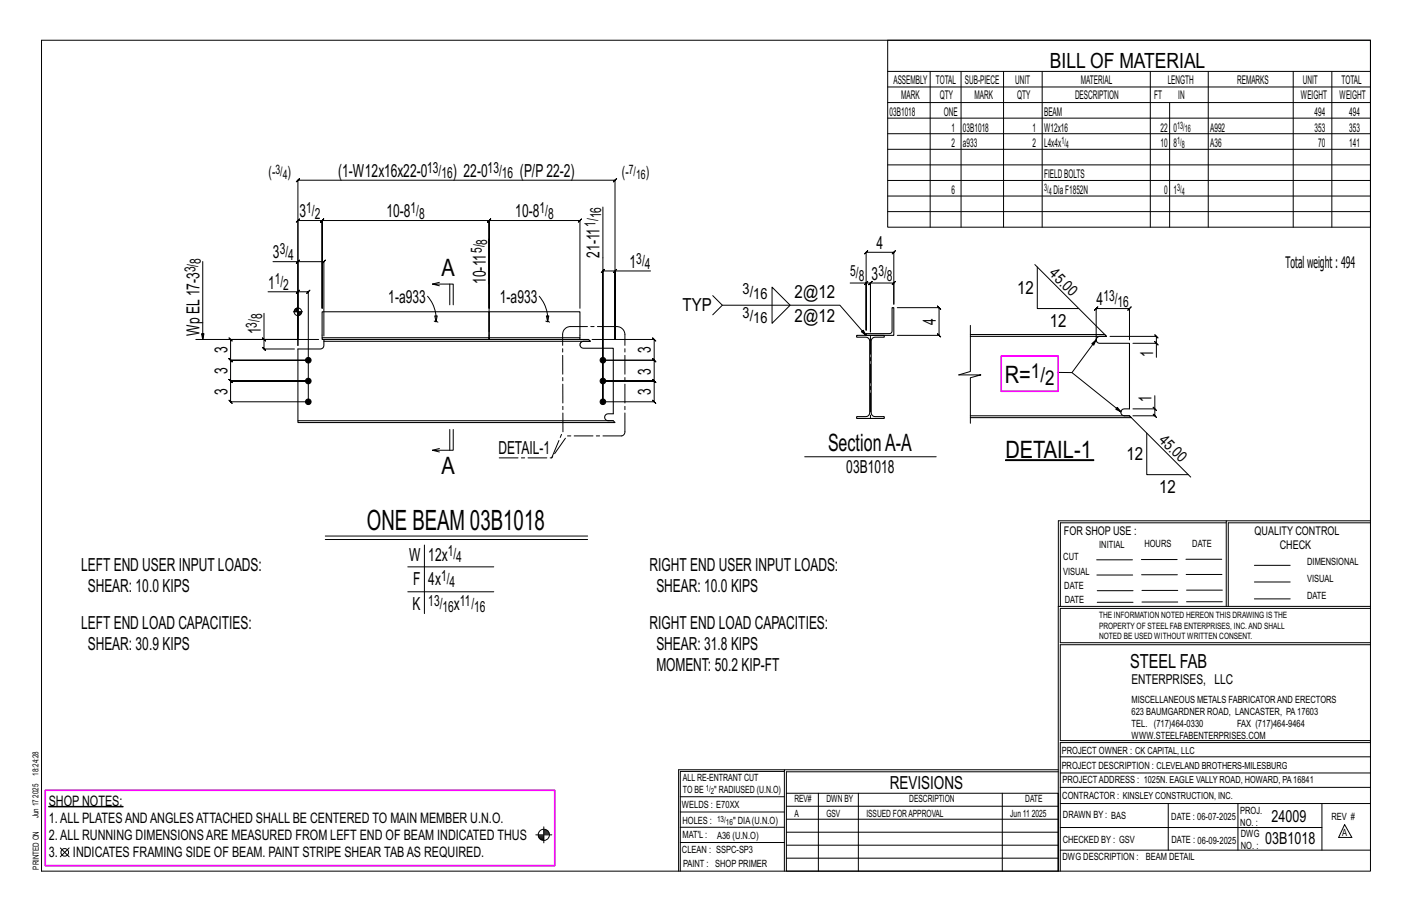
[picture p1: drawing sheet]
<svg xmlns="http://www.w3.org/2000/svg" width="432mm" height="279mm" viewBox="0 0 432 279" stroke-linecap="round" stroke-linejoin="round" font-family="sans-serif">
<defs><g id="words">
<text font-size="8.6" x="112.2" y="161.9">ONE BEAM 03B1018</text>
<g font-size="7.3">
<text x="135" y="84.4">A</text>
<text x="307.2" y="117.2">R=</text>
<text x="253.2" y="137.9">SectionA-A</text>
<text x="307.5" y="140.1">DETAIL-1</text>
<text x="135" y="144.8">A</text>
</g>
<text font-size="6.4" x="321.1" y="20.7">BILL OF MATERIAL</text>
<g font-size="6.2">
<text x="315.3" y="115.6">1/</text>
<text x="319.6" y="117.8">2</text>
</g>
<text font-size="5.9" x="345.6" y="204.1">STEEL FAB</text>
<g font-size="5.5">
<text x="103.4" y="54.1">(1-W12x16x22-0</text>
<text x="138.5" y="54.1">) 22-0</text>
<text x="159" y="54.1">(P/P22-2)</text>
<text x="91.6" y="66.4">3</text>
<text x="118.2" y="66.4">10-8</text>
<text x="157.6" y="66.4">10-8</text>
<text x="268.1" y="76.1">4</text>
<text x="83.5" y="79">3</text>
<text x="183.4" y="78.8" transform="rotate(-90 183.4 78.8)">21-11</text>
<text x="192.5" y="81.8">1</text>
<text x="82" y="88.2">1</text>
<text x="148.6" y="86.8" transform="rotate(-90 148.6 86.8)">10-11</text>
<text x="266.6" y="85.5">3</text>
<text x="311" y="89.7">12</text>
<text x="118.7" y="92.5">1-a933</text>
<text x="152.9" y="92.5">1-a933</text>
<text x="208.7" y="95.1">TYP</text>
<text x="243" y="91.1">2@12</text>
<text x="335.4" y="93.3">4</text>
<text x="243" y="98.4">2@12</text>
<text x="286.2" y="99.3" transform="rotate(-90 286.2 99.3)">4</text>
<text x="321" y="99.9">12</text>
<text x="61" y="102.7" transform="rotate(-90 61 102.7)">Wp EL17-3</text>
<text x="69.5" y="108" transform="rotate(-90 69.5 108)">3</text>
<text x="79.7" y="102.2" transform="rotate(-90 79.7 102.2)">1</text>
<text x="199.1" y="108" transform="rotate(-90 199.1 108)">3</text>
<text x="352.6" y="109.2" transform="rotate(-90 352.6 109.2)">1</text>
<text x="69.5" y="114.3" transform="rotate(-90 69.5 114.3)">3</text>
<text x="199.1" y="114.7" transform="rotate(-90 199.1 114.7)">3</text>
<text x="69.5" y="120.7" transform="rotate(-90 69.5 120.7)">3</text>
<text x="199.1" y="120.7" transform="rotate(-90 199.1 120.7)">3</text>
<text x="352.2" y="123" transform="rotate(-90 352.2 123)">1</text>
<text x="152.4" y="138.8">DETAIL-1</text>
<text x="344.5" y="140.5">12</text>
<text x="258.8" y="144.6">03B1018</text>
<text x="354.5" y="150.7">12</text>
<text x="125.1" y="171.3">W</text>
<text x="131" y="171.3">12x</text>
<text x="24.8" y="174.6">LEFT END USER INPUT LOADS:</text>
<text x="126.3" y="179">F</text>
<text x="131" y="179">4x</text>
<text x="198.7" y="174.6">RIGHT END USER INPUT LOADS:</text>
<text x="26.9" y="181.1">SHEAR: 10.0 KIPS</text>
<text x="200.7" y="181.1">SHEAR: 10.0 KIPS</text>
<text x="126.1" y="186.6">K</text>
<text x="138.8" y="186.6">x</text>
<text x="24.8" y="192.2">LEFT END LOAD CAPACITIES:</text>
<text x="198.7" y="192.2">RIGHT END LOAD CAPACITIES:</text>
<text x="26.9" y="198.7">SHEAR: 30.9 KIPS</text>
<text x="200.7" y="198.7">SHEAR: 31.8 KIPS</text>
<text x="200.7" y="205.3">MOMENT: 50.2 KIP-FT</text>
<text x="272.2" y="241.1">REVISIONS</text>
</g>
<g font-size="5.1">
<text x="388.9" y="251.3">24009</text>
<text x="386.9" y="258.1">03B1018</text>
</g>
<text font-size="4.9" x="393.1" y="81.9">Totalweight : 494</text>
<g font-size="4.7">
<text x="130.6" y="52.9">13/</text>
<text x="149.1" y="52.9">13/</text>
<text x="82.2" y="54.2">(-</text>
<text x="87.9" y="54.2">)</text>
<text x="135" y="54.5">16</text>
<text x="153.5" y="54.5">16</text>
<text x="190.2" y="54.2">(-</text>
<text x="197.5" y="54.2">)</text>
<text x="93.7" y="65.2">1/</text>
<text x="125.5" y="65.2">1/</text>
<text x="165" y="65.2">1/</text>
<text x="96.3" y="66.8">2</text>
<text x="128.2" y="66.8">8</text>
<text x="167.6" y="66.8">8</text>
<text x="182.1" y="69.4" transform="rotate(-90 182.1 69.4)">1/</text>
<text x="183.8" y="66.8" transform="rotate(-90 183.8 66.8)">16</text>
<text x="85.5" y="77.8">3/</text>
<text x="147.3" y="77.4" transform="rotate(-90 147.3 77.4)">5/</text>
<text x="149" y="74.8" transform="rotate(-90 149 74.8)">8</text>
<text x="59.8" y="83.2" transform="rotate(-90 59.8 83.2)">3/</text>
<text x="61.4" y="80.6" transform="rotate(-90 61.4 80.6)">8</text>
<text x="88.1" y="79.4">4</text>
<text x="194.6" y="80.6">3/</text>
<text x="197.2" y="82.3">4</text>
<text x="320.7" y="83.9" transform="rotate(45 320.7 83.9)">45.0</text>
<text x="84" y="87">1/</text>
<text x="86.6" y="88.6">2</text>
<text x="227.1" y="89.8">3/</text>
<text x="260" y="84.3">5/</text>
<text x="262.6" y="85.9">8</text>
<text x="268.6" y="84.3">3/</text>
<text x="271.2" y="85.9">8</text>
<text x="230.4" y="91.5">16</text>
<text x="337.4" y="92.1">13/</text>
<text x="341.8" y="93.7">16</text>
<text x="78.5" y="100.1" transform="rotate(-90 78.5 100.1)">3/</text>
<text x="80.2" y="97.5" transform="rotate(-90 80.2 97.5)">8</text>
<text x="227.1" y="97.1">3/</text>
<text x="230.4" y="98.8">16</text>
<text x="354.2" y="134.7" transform="rotate(45 354.2 134.7)">45.0</text>
<text x="136.9" y="170.1">1/</text>
<text x="139.5" y="171.8">4</text>
<text x="134.9" y="177.7">1/</text>
<text x="137.5" y="179.4">4</text>
<text x="131" y="185.3">13/</text>
<text x="140.7" y="185.3">11/</text>
<text x="135.3" y="187">16</text>
<text x="145" y="187">16</text>
</g>
<g font-size="4.4">
<text x="14.9" y="251.5">1.ALL PLATESANDANGLESATTACHED SHALL BE CENTERED TO MAIN MEMBER U.N.O.</text>
<text x="14.9" y="246.3">SHOP NOTES:</text>
<text x="14.9" y="256.7">2.ALL RUNNING DIMENSIONSARE MEASURED FROM LEFT END OF BEAM INDICATED THUS</text>
<text x="14.9" y="262">3.</text>
<text x="22.3" y="262">INDICATES FRAMING SIDE OF BEAM. PAINT STRIPE SHEAR TABAS REQUIRED.</text>
</g>
<text font-size="4.2" x="346" y="209.1">ENTERPRISES, LLC</text>
<g font-size="4">
<text x="84.2" y="53.2">3/</text>
<text x="192.3" y="53.2">7/</text>
<text x="86.5" y="54.6">4</text>
<text x="194.5" y="54.6">16</text>
</g>
<g font-size="3.7">
<text x="273.2" y="25.6">ASSEMBLY</text>
<text x="286.2" y="25.6">TOTAL</text>
<text x="295.1" y="25.6">SUB-PIECE</text>
<text x="310.4" y="25.6">UNIT</text>
<text x="330.5" y="25.6">MATERIAL</text>
<text x="357.1" y="25.6">LENGTH</text>
<text x="378.3" y="25.6">REMARKS</text>
<text x="398.4" y="25.6">UNIT</text>
<text x="410.2" y="25.6">TOTAL</text>
<text x="272.1" y="35.5">03B1018</text>
<text x="275.6" y="30.4">MARK</text>
<text x="287.4" y="30.4">QTY</text>
<text x="288.6" y="35.5">ONE</text>
<text x="298" y="30.4">MARK</text>
<text x="311" y="30.4">QTY</text>
<text x="319.3" y="35.5">BEAM</text>
<text x="328.7" y="30.4">DESCRIPTION</text>
<text x="353" y="30.4">FT</text>
<text x="360.3" y="30.4">IN</text>
<text x="397.8" y="30.4">WEIGHT</text>
<text x="402" y="35.5">494</text>
<text x="409.6" y="30.4">WEIGHT</text>
<text x="412.6" y="35.5">494</text>
<text x="290.9" y="40.2">1</text>
<text x="294.5" y="40.2">03B1018</text>
<text x="315.8" y="40.2">1</text>
<text x="319.3" y="40.2">W12x16</text>
<text x="354.9" y="40.2">22</text>
<text x="358.9" y="40.2">0</text>
<text x="370.1" y="40.2">A992</text>
<text x="402" y="40.2">353</text>
<text x="412.6" y="40.2">353</text>
<text x="290.9" y="45">2</text>
<text x="294.5" y="45">a933</text>
<text x="315.8" y="45">2</text>
<text x="319.3" y="45">L4x4x</text>
<text x="354.9" y="45">10</text>
<text x="358.9" y="45">8</text>
<text x="370.1" y="45">A36</text>
<text x="403.2" y="45">70</text>
<text x="412.6" y="45">141</text>
<text x="290.9" y="59.3">6</text>
<text x="319.3" y="54.5">FIELDBOLTS</text>
<text x="322.2" y="59.3">DiaF1852N</text>
<text x="356" y="59.3">0</text>
<text x="358.9" y="59.3">1</text>
<text x="325.3" y="163.4">FOR SHOP USE :</text>
<text x="383.7" y="163.4">QUALITY CONTROL</text>
<text x="391.4" y="167.8">CHECK</text>
</g>
<g font-size="3.1">
<text x="360" y="39.4">13/</text>
<text x="362.3" y="40.5">16</text>
<text x="324.6" y="44.1">1/</text>
<text x="326" y="45.3">4</text>
<text x="360" y="44.1">1/</text>
<text x="361.4" y="45.3">8</text>
<text x="319.3" y="58.4">3/</text>
<text x="320.7" y="59.5">4</text>
<text x="360" y="58.4">3/</text>
<text x="361.4" y="59.5">4</text>
<text x="336.2" y="167.4">INITIAL</text>
<text x="350" y="167.1">HOURS</text>
<text x="364.6" y="167.2">DATE</text>
<text x="325.2" y="171.3">CUT</text>
<text x="399.8" y="172.8">DIMENSIONAL</text>
<text x="325.1" y="175.8">VISUAL</text>
<text x="399.8" y="177.9">VISUAL</text>
<text x="325.5" y="180">DATE</text>
<text x="325.7" y="184.4">DATE</text>
<text x="399.8" y="183.1">DATE</text>
<text x="346" y="215">MISCELLANEOUS METALS FABRICATORAND ERECTORS</text>
<text x="346" y="218.6">623 BAUMGARDNER ROAD, LANCASTER, PA17603</text>
<text x="346" y="225.8">WWW.STEELFABENTERPRISES.COM</text>
<text x="346" y="222.2">TEL. (717)464-0330</text>
<text x="378.3" y="222.2">FAX (717)464-9464</text>
<text x="324.7" y="230.5">PROJECT OWNER : CK CAPITAL, LLC</text>
<text x="208.8" y="238.8">ALL RE-ENTRANT CUT</text>
<text x="324.7" y="235.1">PROJECT DESCRIPTION : CLEVELAND BROTHERS-MILESBURG</text>
<text x="324.9" y="239.5">PROJECTADDRESS : 1025N. EAGLE VALLY ROAD, HOWARD, PA16841</text>
<text x="208.8" y="242.5">TO BE</text>
<text x="218.4" y="242.5">&quot; RADIUSED (U.N.O)</text>
<text x="242.9" y="245.3">REV#</text>
<text x="252.7" y="245.3">DWN BY</text>
<text x="278.1" y="245.3">DESCRIPTION</text>
<text x="313.5" y="245.3">DATE</text>
<text x="324.9" y="244.2">CONTRACTOR : KINSLEY CONSTRUCTION, INC.</text>
<text x="208.5" y="247">WELDS : E70XX</text>
<text x="208.7" y="251.7">HOLES :</text>
<text x="224.2" y="251.8">&quot; DIA(U.N.O)</text>
<text x="242.9" y="249.9">A</text>
<text x="252.7" y="249.9">GSV</text>
<text x="264.9" y="249.9">ISSUED FORAPPROVAL</text>
<text x="309" y="249.9">Jun 11</text>
<text x="315.5" y="249.9">2025</text>
<text x="325.1" y="250">DRAWN BY : BAS</text>
<text x="358.2" y="250.5">DATE : 06-07-2025</text>
<text x="379.3" y="248.9">PROJ.</text>
<text x="407.2" y="250.5">REV #</text>
<text x="208.7" y="256.3">MAT'L :</text>
<text x="219.3" y="256.4">A36 (U.N.O)</text>
<text x="325" y="257.6">CHECKED BY : GSV</text>
<text x="358.3" y="257.7">DATE : 06-09-2025</text>
<text x="379.3" y="252.5">NO. :</text>
<text x="379.5" y="255.9">DWG</text>
<text x="410.5" y="255.5">A</text>
<text x="208.6" y="260.7">CLEAN : SSPC-SP3</text>
<text x="324.9" y="262.9">DWG DESCRIPTION :</text>
<text x="350.4" y="263">BEAM DETAIL</text>
<text x="379.5" y="259.5">NO. :</text>
<text x="208.9" y="265">PAINT : SHOP PRIMER</text>
</g>
<g font-size="2.7">
<text x="336.1" y="189">THE INFORMATION NOTED HEREON THIS DRAWING IS THE</text>
<text x="336.1" y="195.4">NOTED BE USED WITHOUT WRITTEN CONSENT.</text>
<text x="336.1" y="192.2">PROPERTY OF STEEL FAB ENTERPRISES, INC.AND SHALL</text>
</g>
<g font-size="2.6">
<text x="215.9" y="241.8">1/</text>
<text x="217.4" y="242.7">2</text>
<text x="219.3" y="251.1">13/</text>
<text x="222" y="252.1">16</text>
</g>
<g font-size="2.5">
<text x="11.7" y="237.1" transform="rotate(-90 11.7 237.1)">18:24:28</text>
<text x="11.8" y="243.8" transform="rotate(-90 11.8 243.8)">2025</text>
<text x="11.8" y="250.1" transform="rotate(-90 11.8 250.1)">Jun 17</text>
<text x="11.9" y="265.8" transform="rotate(-90 11.9 265.8)">PRINTED ON</text>
</g>
</g></defs>
<g fill="#000" stroke="#000" stroke-width=".31">
<path d="M307.5 140.5h27v.3h-27zM14.9 246.5h22.7v.2h-22.7z"/>
<circle cx="94.3" cy="110.1" r=".86"/>
<circle cx="94.3" cy="116.5" r=".86"/>
<circle cx="184.4" cy="116.5" r=".86"/>
<circle cx="184.4" cy="110.1" r=".86"/>
<circle cx="94.3" cy="122.8" r=".86"/>
<circle cx="184.4" cy="122.8" r=".86"/>
</g>
<g fill="none" stroke="#000" stroke-width=".31">
<path d="M12.7 12.3h406.4v254h-406.4zM271.5 12.3h147.6v57.2h-147.6zM271.5 21.8h147.6M271.5 26.6h147.6M271.5 31.4h147.6M271.5 36.1h147.6M284.5 21.8v47.7M293.9 21.8v47.7M306.9 21.8v47.7M318.7 21.8v47.7M351.8 21.8v47.7M357.7 31.4v38.1"/>
<path d="M369.5 21.8v47.7M395.5 21.8v47.7M407.3 21.8v47.7M271.5 40.9h147.6M271.5 45.6h147.6M271.5 50.4h147.6M271.5 55.2h147.6M271.5 59.9h147.6M62 79.9v23.9l-.4-1.8h.8l-.4 1.8M83.5 80h7.6v25.6v-38.2l-.5 .5 1-1-.5 .5h7.4l-.5 .5 1-1-.5 .5v26.8v-26.8l-.5 .5 1-1-.5 .5h51.1l-.5 .5 1-1-.5 .5v26.8v-26.8l-.5 .5 1-1-.5 .5h27.7l-.5 .5 1-1-.5 .5v26.8M91.1 80h7.9l-.5 .5 1-1-.5 .5v22.7M91.6 79.5l-1 1z"/>
<path d="M184.4 63.3v59.5v-40l-.5 .5 1-1-.5 .5h3.7M271.5 64.7h147.6M80.7 95.8v8h16.7M82 89.2h9.1v14.6h-31.2M89.7 95.3h2.8M90 94.8v.5M90.3 94.5v.8M90.5 94.3v1M90.7 94.2v1.1M90.9 94.2v1.1M91.1 93.9v8.8M91.3 95.3v1.1"/>
<path d="M91.5 95.3v1.1M91.6 88.7l-1 1zM91.7 95.3v1M92 95.3v.8M92.2 95.3v.5M130.8 90.6a10.7 10.7 0 0 1 2.5 7.7M132.8 98.1l.5 .2M133 96.6h.7l-.4 1.7zM133.3 98.3l.6 .2M134.4 87.4l-2.1-.6h6.3v6.4M134.4 86.3l-2.1 .5M137.5 86.8v6.4"/>
<path d="M149.6 86.8v-13.8v28.4M164.9 90.6a10.7 10.7 0 0 1 2.6 7.7M166.9 98.1l.6 .2M167.1 96.6h.7l-.3 1.7zM167.5 98.3l.5 .2M188.1 82.8l.5-.5-1 1zM198.9 82.8h-10.8v21v-48.7l.5-.5-1 1 .5-.5h-97l.5-.5-1 1 .5-.5v48.7h-20.6l-.5-.5 1 1-.5-.5v6.3l-.5-.5 1 1-.5-.5h23.8h-23.8l-.5-.5 1 1-.5-.5v6.4l-.5-.5 1 1-.5-.5h23.8h-23.8l-.5-.5 1 1-.5-.5v6.3l-.5-.5 1 1-.5-.5h23.8v-33.6l.5-.5-1 1 .5-.5h-3.2M218 90.4l2.9 2.9h35.9l8.1 9.2-1.5-1.1 .6-.4 .9 1.5M220.9 93.3l-2.9 2.9M236.1 87.8l5.5 5.5-5.5 5.5zM260 86.5h4.9v14.4v-23.8l-.5 .5 1-1-.5 .5h8.4l-.5 .5 1-1-.5 .5v15.9v-6.5l.5-.5-1 1 .5-.5h-7.1l.5-.5-1 1 .5-.5v15v-15l.5-.5-1 1 .5-.5h-1.3M265.4 86l-1 1z"/>
<path d="M274.4 94.1h12.8l-.5-.5 1 1-.5-.5v8.4l-.5-.5 1 1-.5-.5h-12.8M296.7 99.5v14.1l-3.5 1h6.8l-3.3 .9v13.9M316.5 80.9l21.4 21.4M317.2 81.6v12.7h12.7M80.2 103.3l1 1zM80.7 103.8v2.9l-.5-.5 1 1-.5-.5h9.3M181.1 103.8h19l-.5-.5 1 1-.5-.5v6.3l-.5-.5 1 1-.5-.5h-15.7h15.7l-.5-.5 1 1-.5-.5v6.4l-.5-.5 1 1-.5-.5h-15.7h15.7l-.5-.5 1 1-.5-.5v6.3l-.5-.5 1 1-.5-.5h-15.7M323.6 113.8l4.2 .1 15 12-1.6-.8 .5-.6 1.1 1.4M339.5 102.8h14.1l-.5-.5 1 1-.5-.5v2.1M345.4 103.9v-9.6l.5-.5-1 1 .5-.5h-10.2l.5-.5-1 1 .5-.5v9.6l-1.3 1.2 .6 .4 .7-1.6-7.4 10M346.5 104.9h7.1v4.3M353.1 104.4l1 1z"/>
<path d="M134.4 137.1l-2.1 .5M137.5 131.3v6.3M138.6 131.3v6.3h-6.3l2.1 .6M246.1 139.6h40.2M345.4 127.1l18.7 18.7M350.7 132.4v12.7h12.7M352.7 124.5l1 1zM353.2 121v4h-6.7M353.2 125v2.1l-.5-.5 1 1-.5-.5h-6.7M375 159.8h-50.7v25.6M375 159.2h-51.3l-.1 107.1M419.1 159.2h-44.1v26.2"/>
<path d="M419.1 159.8h-43.5v25.6M99.5 163.9h80.2M99.5 164.9h80.2M124.7 173.3h26.3M129.8 166.6v21M335.4 171.1h10.9M335.4 175.8h11M349 171h11M349.1 175.7h11M362.7 171h10.9M362.7 175.6h11M383.6 172.8h11"/>
<path d="M383.6 177.9h11M124.7 180.9h26.3M323.7 185.4h95.4M335.5 184.1h11M335.5 180.6h11M349.2 184h11M349.2 180.5h11M362.9 180.4h10.9M362.9 184h10.9M383.6 183.1h11M419.1 186h-94.9v10.5h94.9M419.1 197.1h-94.9v29.3h94.9v.6h-94.9v39.3"/>
<path d="M239.9 235.8h-31.9v30.5M239.9 235.3h-32.4v31M323.6 235.3h-83.7v31M323.6 235.9h-83.1v6.6M324.2 236.3h94.9M324.2 231.4h94.9M18.4 259.2l2.7 2.7M21.1 259.2l-2.7 2.7M163.8 255.2h5M164.6 255.5h1.7M164.7 255.8h1.6M164.8 256.1h1.5"/>
<path d="M165 256.4h1.3M165.4 256.6h.9M166.3 252.8v4.9M166.3 254.1h1.3M166.3 253.8h.9M166.3 254.6h1.6M166.3 254.3h1.5M166.3 254.9h1.7M208 252.9h31.9M208 257.5h31.9M208 243.6h31.9M208 248.2h31.9"/>
<path d="M240.5 242.5h83.1v23.8h-83.1zM240.5 258.4h83.1M240.5 254.4h83.1M240.5 250.4h83.1M240.5 246.5h83.1M250.3 242.5v23.8M262.5 242.5v23.8M306.5 242.5v23.8M324.2 253h80.1M324.2 245.6h94.9M324.2 259.9h94.9M324.2 240.7h94.9"/>
<path d="M357.3 245.6v14.3M378.6 245.6v14.3M404.3 245.6v14.3M411.2 252.1l2.2 3.9h-4zM240.5 262.3h83.1"/>
<circle cx="91.1" cy="95.3" r="1.16"/>
<circle cx="166.3" cy="255.2" r="1.71"/>
<circle cx="19.8" cy="260.6" r="1.17"/>
</g>
<path d="M306.2 108.8h17.4v10.8h-17.4zM13.8 241.6h155.8v23h-155.8z" fill="none" stroke="#f0f" stroke-width=".5"/>
<path d="M98.5 103.2v-7.9h51.1v7.9h-51.1v.6h81.5l.5 .5h-81.5v-.5M99 104.3v1.3a1.06 1.06 0 0 1-1 1.1h-6.9v21.9M177.3 103.2v-7.9h-27.7v8.5v-.6h27.7v.6M180.5 104.3h-2.1a1.06 1.06 0 0 0-1 1.1 1.06 1.06 0 0 0 1 1.1l9.1-.1v20.1h-1.5a1.06 1.06 0 0 0-1.1 1 1.06 1.06 0 0 0 1.1 1.1h1.5M262 102.5h8.4v.6h-2.8a1.16 1.16 0 0 0-1.2 1.1v22a1.16 1.16 0 0 0 1.2 1.2h2.8v.5h-8.4v-.5h2.8a1.16 1.16 0 0 0 1.2-1.2v-22a1.16 1.16 0 0 0-1.2-1.1h-2.8zM264.9 102h7.1a.79 .79 0 0 0 .8-.8v-7.1h.5v8.4h-8.4zM296.7 102.3h41.2l.5 .5h-41.7M338.4 102.8h-2.1a1.06 1.06 0 0 0-1.1 1.1 1.06 1.06 0 0 0 1.1 1h9.1v20.1h-1.6a1.06 1.06 0 0 0-1 1 1.06 1.06 0 0 0 1 1.1h1.6M91.1 128.6h96.4l.6 .6h-97zM296.7 127.1h48.7l.5 .5-49.2 .1" fill="none" stroke="#000" stroke-width=".32"/>
<path d="M174.4 99.8a2.38 2.38 0 0 0-2.3 2.4M188.5 99.8h-14.1M191.1 102.2a2.5 2.5 0 0 0-2.6-2.4M266.2 102.5v25.4M168.7 140l3.4-8M172.2 132l-.1-29.8M190.1 133.3h-16.7l-4.7 6.7h-16.9M190.1 133.3l.7-.4 .3-.9M191.1 132v-29.8" fill="none" stroke="#000" stroke-width=".31" stroke-dasharray="5.8 1 1 1"/>
<use href="#words"/>
</svg>
